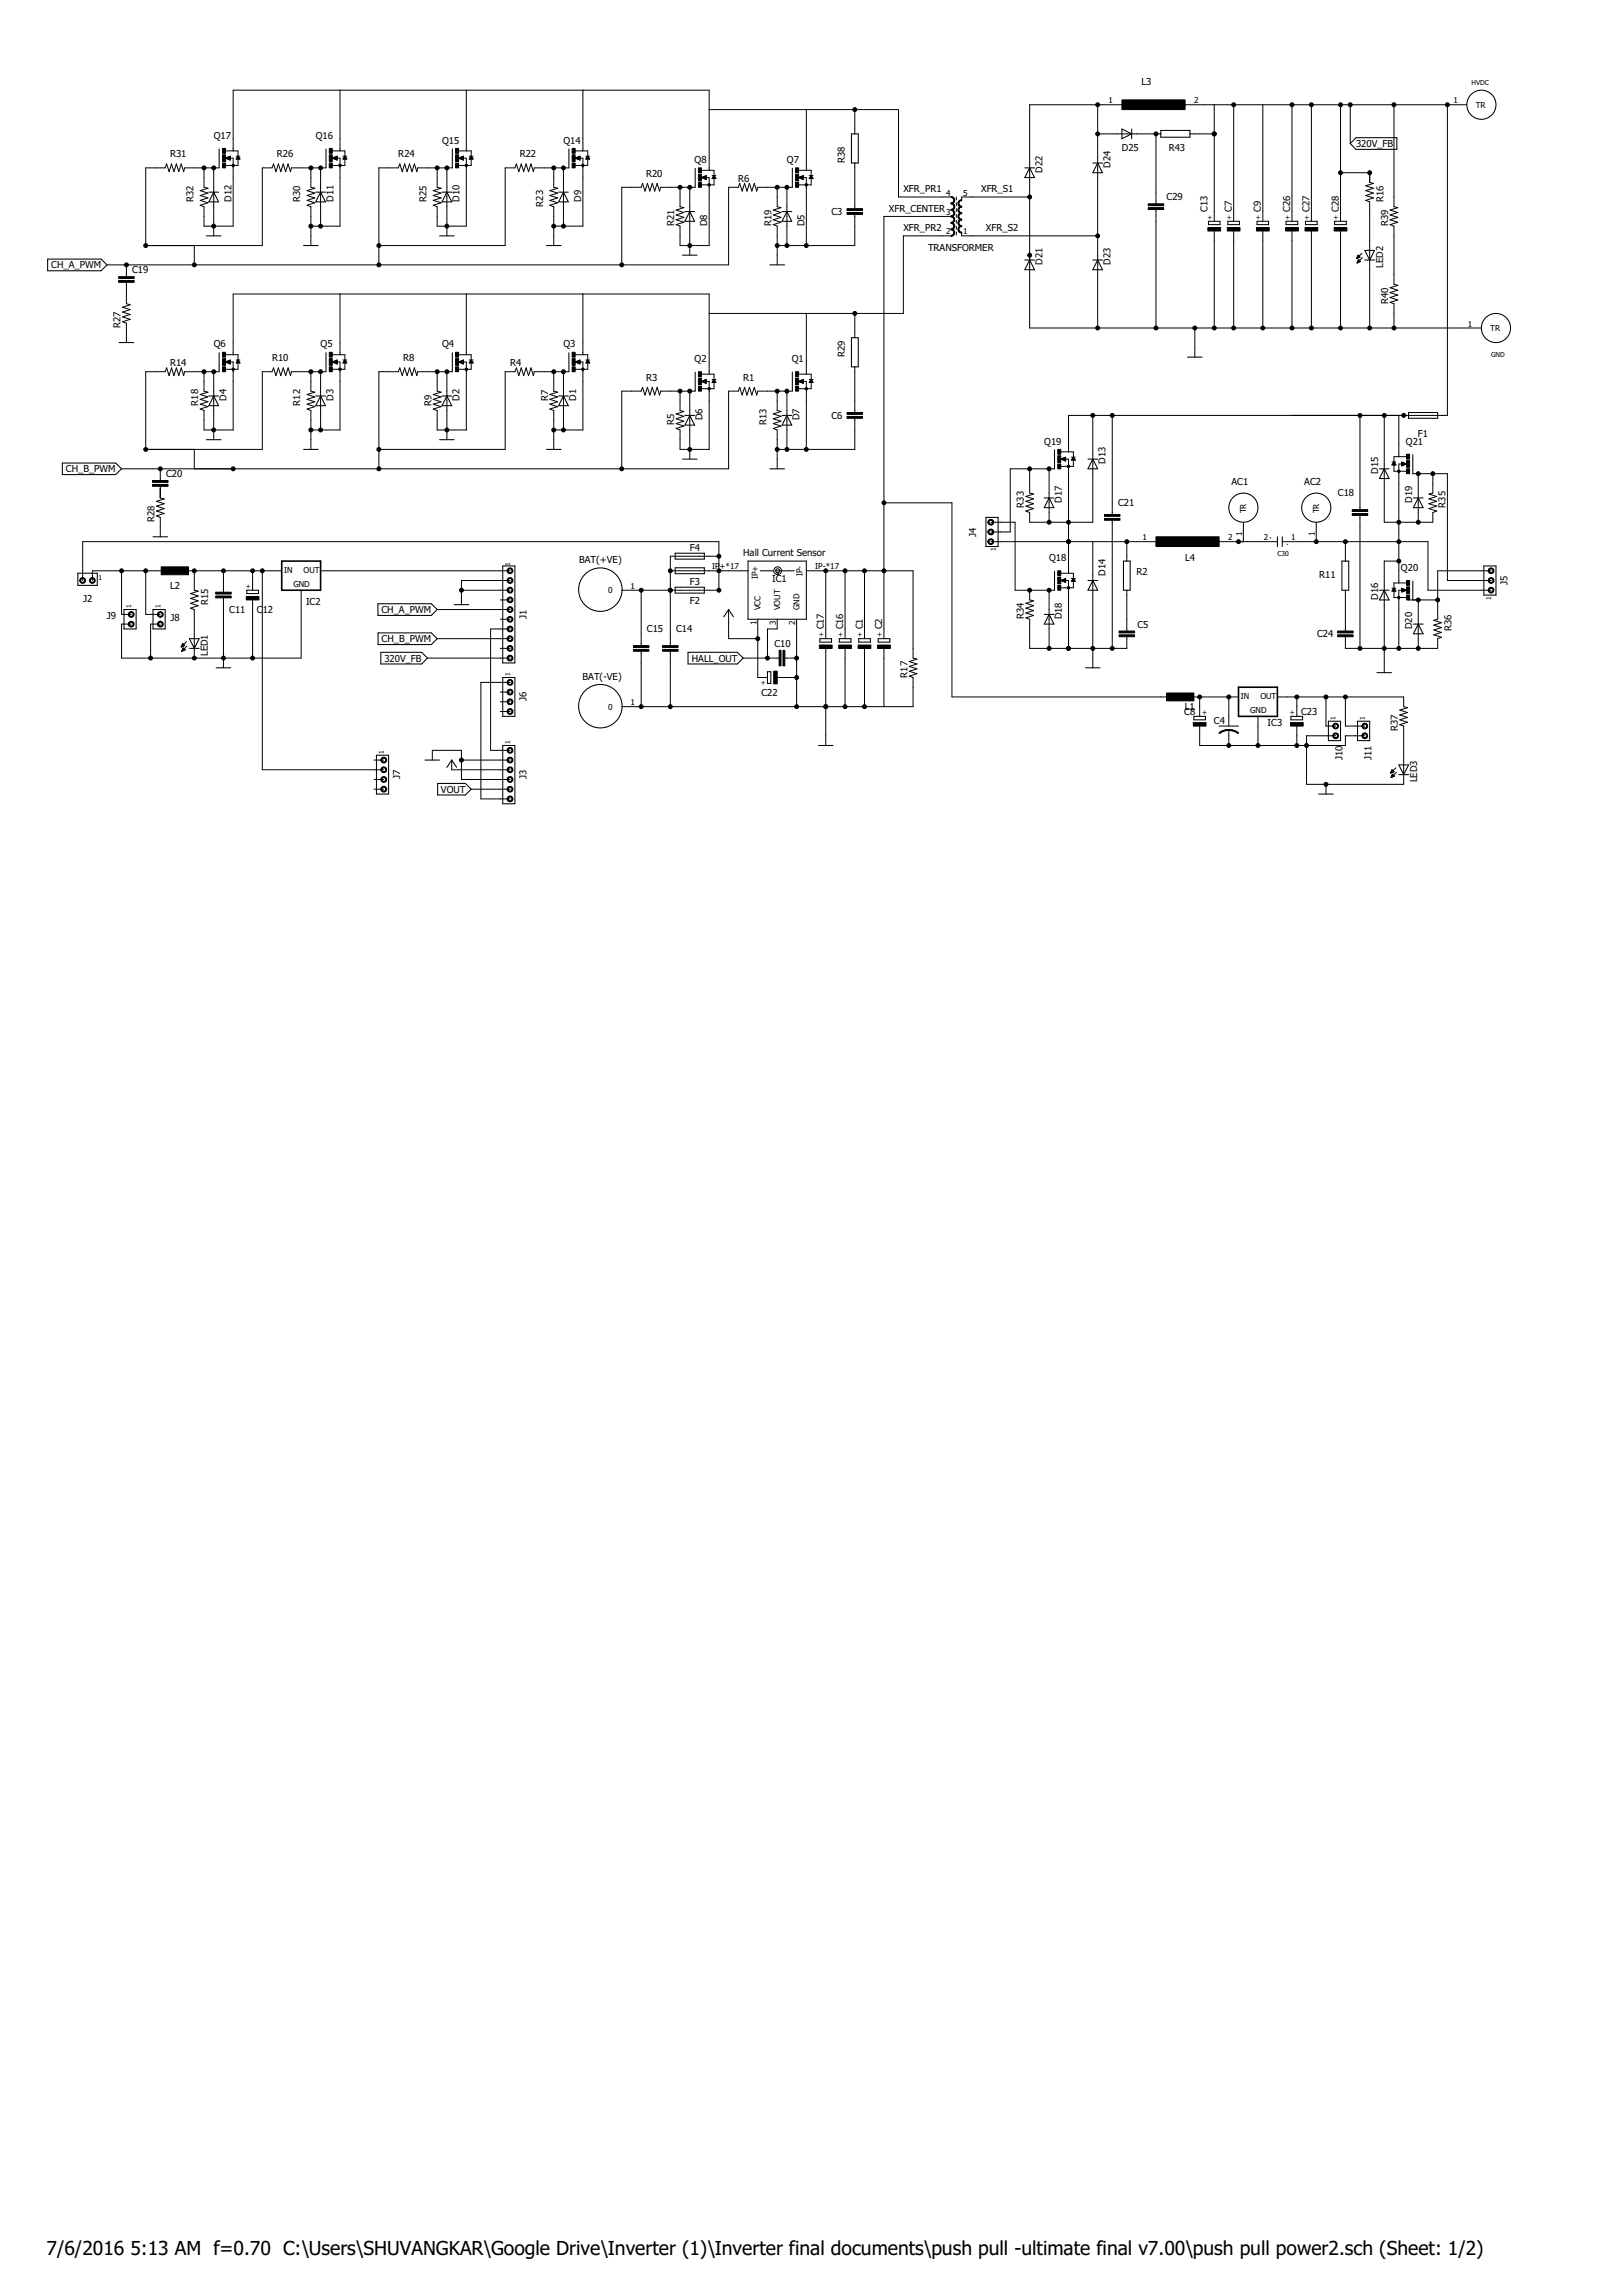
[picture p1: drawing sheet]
<svg xmlns="http://www.w3.org/2000/svg" width="297mm" height="420mm" viewBox="0 0 297 420" stroke-linecap="round" stroke-linejoin="round" font-family="sans-serif">
<defs><g id="words">
<g font-size="3.5">
<text x="8.5" y="412.8">7/6/2016</text>
<text x="23.9" y="412.8">5:13 AM f=0.70 C:\Users\SHUVANGKAR\Google Drive\Inverter (1)\Inverter final documents\push pull -ultimate final v7.00\push pull power2.sch (Sheet: 1/2)</text>
</g>
<g font-size="1.8">
<text x="208.9" y="15.6">L3</text>
<text x="31.1" y="28.8">R31</text>
<text x="39.1" y="25.4">Q17</text>
<text x="50.7" y="28.8">R26</text>
<text x="57.8" y="25.4">Q16</text>
<text x="72.9" y="28.8">R24</text>
<text x="80.9" y="26.3">Q15</text>
<text x="95.1" y="28.8">R22</text>
<text x="103.1" y="26.3">Q14</text>
<text x="127.1" y="29.8">Q8</text>
<text x="144" y="29.8">Q7</text>
<text x="154.6" y="29.8" transform="rotate(-90 154.6 29.8)">R38</text>
<text x="205.3" y="27.7">D25</text>
<text x="213.9" y="27.6">R43</text>
<text x="248.2" y="26.9">320V_FB</text>
<text x="118.2" y="32.3">R20</text>
<text x="135.1" y="33.2">R6</text>
<text x="165.3" y="35.2">XFR_PR1</text>
<text x="179.6" y="35.2">XFR_S1</text>
<text x="190.8" y="31.6" transform="rotate(-90 190.8 31.6)">D22</text>
<text x="203.2" y="30.7" transform="rotate(-90 203.2 30.7)">D24</text>
<text x="35.4" y="36.9" transform="rotate(-90 35.4 36.9)">R32</text>
<text x="42.3" y="36.9" transform="rotate(-90 42.3 36.9)">D12</text>
<text x="55" y="36.9" transform="rotate(-90 55 36.9)">R30</text>
<text x="61" y="36.9" transform="rotate(-90 61 36.9)">D11</text>
<text x="78.1" y="36.9" transform="rotate(-90 78.1 36.9)">R25</text>
<text x="84.1" y="36.9" transform="rotate(-90 84.1 36.9)">D10</text>
<text x="99.4" y="37.8" transform="rotate(-90 99.4 37.8)">R23</text>
<text x="106.3" y="36.9" transform="rotate(-90 106.3 36.9)">D9</text>
<text x="123.4" y="41.4" transform="rotate(-90 123.4 41.4)">R21</text>
<text x="129.4" y="41.4" transform="rotate(-90 129.4 41.4)">D8</text>
<text x="141.2" y="41.4" transform="rotate(-90 141.2 41.4)">R19</text>
<text x="147.2" y="41.4" transform="rotate(-90 147.2 41.4)">D5</text>
<text x="152.2" y="39.3">C3</text>
<text x="162.7" y="38.7">XFR_CENTER</text>
<text x="213.5" y="36.7">C29</text>
<text x="221" y="38.8" transform="rotate(-90 221 38.8)">C13</text>
<text x="225.4" y="38.8" transform="rotate(-90 225.4 38.8)">C7</text>
<text x="230.8" y="38.8" transform="rotate(-90 230.8 38.8)">C9</text>
<text x="236.1" y="38.8" transform="rotate(-90 236.1 38.8)">C26</text>
<text x="239.7" y="38.8" transform="rotate(-90 239.7 38.8)">C27</text>
<text x="245" y="38.8" transform="rotate(-90 245 38.8)">C28</text>
<text x="253.2" y="36.9" transform="rotate(-90 253.2 36.9)">R16</text>
<text x="254.1" y="41.4" transform="rotate(-90 254.1 41.4)">R39</text>
<text x="165.3" y="42.3">XFR_PR2</text>
<text x="169.9" y="46">TRANSFORMER</text>
<text x="180.5" y="42.3">XFR_S2</text>
<text x="9.4" y="49.1">CH_A_PWM</text>
<text x="24.2" y="50">C19</text>
<text x="190.8" y="48.5" transform="rotate(-90 190.8 48.5)">D21</text>
<text x="203.2" y="48.5" transform="rotate(-90 203.2 48.5)">D23</text>
<text x="253.2" y="49" transform="rotate(-90 253.2 49)">LED2</text>
<text x="254.1" y="55.6" transform="rotate(-90 254.1 55.6)">R40</text>
<text x="22.1" y="60.1" transform="rotate(-90 22.1 60.1)">R27</text>
<text x="39.1" y="63.6">Q6</text>
<text x="58.7" y="63.6">Q5</text>
<text x="80.9" y="63.6">Q4</text>
<text x="103.1" y="63.6">Q3</text>
<text x="154.6" y="65.4" transform="rotate(-90 154.6 65.4)">R29</text>
<text x="31.1" y="67">R14</text>
<text x="49.8" y="66.1">R10</text>
<text x="73.8" y="66.1">R8</text>
<text x="93.3" y="67">R4</text>
<text x="118.2" y="69.7">R3</text>
<text x="127.1" y="66.3">Q2</text>
<text x="136" y="69.7">R1</text>
<text x="144.9" y="66.3">Q1</text>
<text x="36.3" y="74.3" transform="rotate(-90 36.3 74.3)">R18</text>
<text x="41.5" y="73.4" transform="rotate(-90 41.5 73.4)">D4</text>
<text x="55" y="74.3" transform="rotate(-90 55 74.3)">R12</text>
<text x="61" y="73.4" transform="rotate(-90 61 73.4)">D3</text>
<text x="79" y="74.3" transform="rotate(-90 79 74.3)">R9</text>
<text x="84.1" y="73.4" transform="rotate(-90 84.1 73.4)">D2</text>
<text x="100.3" y="73.4" transform="rotate(-90 100.3 73.4)">R7</text>
<text x="105.5" y="73.4" transform="rotate(-90 105.5 73.4)">D1</text>
<text x="123.4" y="77.8" transform="rotate(-90 123.4 77.8)">R5</text>
<text x="128.6" y="76.9" transform="rotate(-90 128.6 76.9)">D6</text>
<text x="140.3" y="77.8" transform="rotate(-90 140.3 77.8)">R13</text>
<text x="146.3" y="76.9" transform="rotate(-90 146.3 76.9)">D7</text>
<text x="152.2" y="76.7">C6</text>
<text x="191.1" y="81.4">Q19</text>
<text x="257.3" y="81.4">Q21</text>
<text x="259.5" y="80.1">F1</text>
<text x="12.1" y="86.5">CH_B_PWM</text>
<text x="30.4" y="87.3">C20</text>
<text x="202.3" y="84.9" transform="rotate(-90 202.3 84.9)">D13</text>
<text x="225.4" y="88.9">AC1</text>
<text x="238.7" y="88.9">AC2</text>
<text x="252.3" y="86.7" transform="rotate(-90 252.3 86.7)">D15</text>
<text x="28.3" y="95.6" transform="rotate(-90 28.3 95.6)">R28</text>
<text x="187.4" y="92.9" transform="rotate(-90 187.4 92.9)">R33</text>
<text x="194.3" y="92" transform="rotate(-90 194.3 92)">D17</text>
<text x="204.6" y="92.7">C21</text>
<text x="244.9" y="90.9">C18</text>
<text x="258.5" y="92" transform="rotate(-90 258.5 92)">D19</text>
<text x="264.5" y="92.9" transform="rotate(-90 264.5 92.9)">R35</text>
<text x="126.2" y="100.8">F4</text>
<text x="136" y="101.8">Hall Current Sensor</text>
<text x="178.7" y="98.3" transform="rotate(-90 178.7 98.3)">J4</text>
<text x="31.1" y="107.9">L2</text>
<text x="106" y="103.1">BAT(+VE)</text>
<text x="126.2" y="107.1">F3</text>
<text x="141.3" y="106.6">IC1</text>
<text x="192" y="102.7">Q18</text>
<text x="202.3" y="105.4" transform="rotate(-90 202.3 105.4)">D14</text>
<text x="208" y="105.3">R2</text>
<text x="216.9" y="102.7">L4</text>
<text x="241.4" y="105.8">R11</text>
<text x="256.4" y="104.5">Q20</text>
<text x="275.9" y="107.2" transform="rotate(-90 275.9 107.2)">J5</text>
<text x="15.2" y="110.2">J2</text>
<text x="19.6" y="113.4">J9</text>
<text x="31.2" y="113.7">J8</text>
<text x="38.1" y="110.7" transform="rotate(-90 38.1 110.7)">R15</text>
<text x="42" y="112.2">C11</text>
<text x="47" y="112.2">C</text>
<text x="48.1" y="112.2">12</text>
<text x="56" y="110.7">IC2</text>
<text x="69.8" y="112.2">CH_A_PWM</text>
<text x="96.4" y="113.3" transform="rotate(-90 96.4 113.3)">J1</text>
<text x="126.2" y="110.6">F2</text>
<text x="187.4" y="113.4" transform="rotate(-90 187.4 113.4)">R34</text>
<text x="194.3" y="113.4" transform="rotate(-90 194.3 113.4)">D18</text>
<text x="252.3" y="109.8" transform="rotate(-90 252.3 109.8)">D16</text>
<text x="69.8" y="117.6">CH_B_PWM</text>
<text x="118.4" y="115.8">C15</text>
<text x="123.7" y="115.8">C14</text>
<text x="141.8" y="118.4">C10</text>
<text x="150.8" y="115.2" transform="rotate(-90 150.8 115.2)">C17</text>
<text x="154.3" y="115.2" transform="rotate(-90 154.3 115.2)">C16</text>
<text x="157.9" y="115.2" transform="rotate(-90 157.9 115.2)">C1</text>
<text x="161.4" y="115.2" transform="rotate(-90 161.4 115.2)">C2</text>
<text x="208.2" y="114.9">C5</text>
<text x="241.1" y="116.7">C24</text>
<text x="258.5" y="115.2" transform="rotate(-90 258.5 115.2)">D20</text>
<text x="265.6" y="115.5" transform="rotate(-90 265.6 115.5)">R36</text>
<text x="38.1" y="120.1" transform="rotate(-90 38.1 120.1)">LED1</text>
<text x="70.4" y="121.1">320V_FB</text>
<text x="106.6" y="124.4">BAT(-VE)</text>
<text x="126.6" y="121.1">HALL_OUT</text>
<text x="166.1" y="124" transform="rotate(-90 166.1 124)">R17</text>
<text x="96.4" y="128.4" transform="rotate(-90 96.4 128.4)">J6</text>
<text x="139.4" y="127.4">C22</text>
<text x="216.8" y="130.8">C8</text>
<text x="216.9" y="129.9">L1</text>
<text x="238.1" y="130.8">C23</text>
<text x="222.2" y="132.5">C4</text>
<text x="232" y="132.9">IC3</text>
<text x="255.8" y="133.8" transform="rotate(-90 255.8 133.8)">R37</text>
<text x="73.3" y="142.6" transform="rotate(-90 73.3 142.6)">J7</text>
<text x="96.4" y="142.6" transform="rotate(-90 96.4 142.6)">J3</text>
<text x="245.7" y="139.1" transform="rotate(-90 245.7 139.1)">J10</text>
<text x="251" y="139.1" transform="rotate(-90 251 139.1)">J11</text>
<text x="259.4" y="143.2" transform="rotate(-90 259.4 143.2)">LED3</text>
<text x="80.7" y="145.1">VOUT</text>
</g>
<g font-size="1.5">
<text x="202.9" y="18.9">1</text>
<text x="218.5" y="18.9">2</text>
<text x="266" y="18.9">1</text>
<text x="270.1" y="19.7">TR</text>
<text x="173.2" y="35.8">4</text>
<text x="176.3" y="35.8">5</text>
<text x="173.2" y="39.4">3</text>
<text x="173.2" y="42.9">2</text>
<text x="176.3" y="42.9">1</text>
<text x="268.7" y="59.8">1</text>
<text x="272.8" y="60.6">TR</text>
<text x="228.1" y="94" transform="rotate(-90 228.1 94)">TR</text>
<text x="241.4" y="94" transform="rotate(-90 241.4 94)">TR</text>
<text x="209.1" y="98.9">1</text>
<text x="224.8" y="98.9">2</text>
<text x="227.3" y="98.1" transform="rotate(-90 227.3 98.1)">1</text>
<text x="231.3" y="98.9">2</text>
<text x="232.2" y="99.7">`</text>
<text x="235.4" y="99.7">.</text>
<text x="236.3" y="98.9">1</text>
<text x="240.6" y="98.1" transform="rotate(-90 240.6 98.1)">1</text>
<text x="52" y="104.9">IN</text>
<text x="53.7" y="107.5">GND</text>
<text x="55.6" y="104.9">OUT</text>
<text x="115.4" y="107.8">1</text>
<text x="130.3" y="104.2">IP</text>
<text x="131.7" y="104.2">+*17</text>
<text x="138.7" y="106.1" transform="rotate(-90 138.7 106.1)">IP+</text>
<text x="146.9" y="105.5" transform="rotate(-90 146.9 105.5)">IP-</text>
<text x="149.2" y="104.2">IP-*17</text>
<text x="111.3" y="108.6">0</text>
<text x="139.2" y="111.7" transform="rotate(-90 139.2 111.7)">VCC</text>
<text x="142.8" y="111.7" transform="rotate(-90 142.8 111.7)">VOUT</text>
<text x="146.3" y="111.7" transform="rotate(-90 146.3 111.7)">GND</text>
<text x="138.4" y="114.5" transform="rotate(-90 138.4 114.5)">1</text>
<text x="142" y="114.5" transform="rotate(-90 142 114.5)">3</text>
<text x="145.5" y="114.5" transform="rotate(-90 145.5 114.5)">2</text>
<text x="111.3" y="129.9">0</text>
<text x="115.4" y="129.1">1</text>
<text x="227.1" y="128">IN</text>
<text x="228.8" y="130.6">GND</text>
<text x="230.7" y="128">OUT</text>
</g>
<g font-size="1.2">
<text x="269.3" y="15.6">HVDC</text>
<text x="221.8" y="40.2" transform="rotate(-90 221.8 40.2)">+</text>
<text x="225.4" y="40.2" transform="rotate(-90 225.4 40.2)">+</text>
<text x="230.7" y="40.2" transform="rotate(-90 230.7 40.2)">+</text>
<text x="236" y="40.2" transform="rotate(-90 236 40.2)">+</text>
<text x="239.6" y="40.2" transform="rotate(-90 239.6 40.2)">+</text>
<text x="244.9" y="40.2" transform="rotate(-90 244.9 40.2)">+</text>
<text x="272.9" y="65.4">GND</text>
<text x="182.2" y="100.9" transform="rotate(-90 182.2 100.9)">1</text>
<text x="233.8" y="101.8">C30</text>
<text x="18" y="106.3">1</text>
<text x="45.8" y="107.8" transform="rotate(-90 45.8 107.8)">+</text>
<text x="93.3" y="103.6" transform="rotate(-90 93.3 103.6)">1</text>
<text x="24" y="111.4" transform="rotate(-90 24 111.4)">1</text>
<text x="29.3" y="111.4" transform="rotate(-90 29.3 111.4)">1</text>
<text x="272.9" y="109.8" transform="rotate(-90 272.9 109.8)">1</text>
<text x="150.7" y="116.6" transform="rotate(-90 150.7 116.6)">+</text>
<text x="154.3" y="116.6" transform="rotate(-90 154.3 116.6)">+</text>
<text x="157.8" y="116.6" transform="rotate(-90 157.8 116.6)">+</text>
<text x="161.4" y="116.6" transform="rotate(-90 161.4 116.6)">+</text>
<text x="93.3" y="123.8" transform="rotate(-90 93.3 123.8)">1</text>
<text x="139.3" y="125.3">+</text>
<text x="220.9" y="130.9" transform="rotate(-90 220.9 130.9)">+</text>
<text x="236.9" y="130.9" transform="rotate(-90 236.9 130.9)">+</text>
<text x="244.4" y="131.8" transform="rotate(-90 244.4 131.8)">1</text>
<text x="249.8" y="131.8" transform="rotate(-90 249.8 131.8)">1</text>
<text x="93.3" y="136.3" transform="rotate(-90 93.3 136.3)">1</text>
<text x="70.2" y="138.1" transform="rotate(-90 70.2 138.1)">1</text>
</g>
</g></defs>
<g fill="none" stroke="#000" stroke-width=".19">
<path d="M38.2 35.2h1.8M39.1 35.2l.9 1.8h-1.8zM40.1 27.3v3.4M57.8 35.2h1.8M58.7 35.2l.9 1.8h-1.8zM59.7 27.3v3.4M80.9 35.2h1.8M81.8 35.2l.9 1.8h-1.8zM82.8 27.3v3.4M102.2 35.2h1.8M103.1 35.2l.9 1.8h-1.8zM104.1 27.3v3.4"/>
<path d="M125.3 38.7h1.8M126.2 38.7l.9 1.8h-1.8zM127.2 30.8v3.5M143.1 38.7h1.8M144 38.7l.9 1.8h-1.8zM145 30.8v3.5M155.8 24.5h1.3v5.3h-1.3zM187.6 30.7h1.7M188.4 30.7l.9 1.8h-1.7zM200 29.8h1.8M200.9 29.8l.9 1.8h-1.8zM205.3 23.6l1.8 .9-1.8 .9z"/>
<path d="M207.1 23.6v1.8M212.4 23.9h5.4v1.2h-5.4zM248.2 25.2h7.5v2.1h-7.5l-1.1-1zM8.7 47.4h9.8l1.1 1.1-1.1 1.1h-9.8zM37.8 43.2h2.6M55.6 45h2.6M80.5 43.2h2.6M100 45h2.7M124.9 46.7h2.7M140.9 48.5h2.7M187.6 47.6h1.7M188.4 47.6l.9 1.8h-1.7z"/>
<path d="M200 47.6h1.8M200.9 47.6l.9 1.8h-1.8zM221.2 40.5h2.1v.6h-2.1zM224.7 40.5h2.1v.6h-2.1zM230.1 40.5h2.1v.6h-2.1zM235.4 40.5h2.1v.6h-2.1zM238.9 40.5h2.2v.6h-2.2zM244.3 40.5h2.1v.6h-2.1zM249.8 45.8h1.8l-.9 1.8zM249.8 47.6h1.8M21.8 62.7h2.7M38.2 72.5h1.8"/>
<path d="M39.1 72.5l.9 1.8h-1.8zM40.1 64.6v3.5M57.8 72.5h1.8M58.7 72.5l.9 1.8h-1.8zM59.7 64.6v3.5M80.9 72.5h1.8M81.8 72.5l.9 1.8h-1.8zM82.8 64.6v3.5M102.2 72.5h1.8M103.1 72.5l.9 1.8h-1.8zM104.1 64.6v3.5M125.3 76.1h1.8"/>
<path d="M126.2 76.1l.9 1.7h-1.8zM127.2 68.1v3.5M143.1 76.1h1.8M144 76.1l.9 1.7h-1.8zM145 68.1v3.5M155.8 61.8h1.3v5.4h-1.3zM217.3 65.4h2.7M257.8 75.5h5.3v1.1h-5.3zM11.4 84.8h9.8l1 1-1 1.1h-9.8zM28 98.3h2.7M37.8 80.5h2.6M55.6 82.3h2.6"/>
<path d="M80.5 80.5h2.6M100 82.3h2.7M124.9 84.1h2.7M140.9 85.8h2.7M180.4 94.7h2.3v5.4h-2.3zM191.1 91.2h1.8M192 91.2l.9 1.7h-1.8zM193 82.4v3.4M199.1 84.1h1.8M200 84.1l.9 1.7h-1.8zM233.8 98.3v1.8M234.7 98.3v1.8"/>
<path d="M252.5 85.8h1.7M253.3 85.8l.9 1.8h-1.7zM258.6 83.2v3.5M258.7 91.2h1.8M259.6 91.2l.9 1.7h-1.8zM14.2 104.9h3.6v2.3h-3.6zM22.7 111.6h2.2v3.5h-2.2zM28 111.6h2.2v3.5h-2.2zM34.7 116.9h1.7l-.8 1.8zM34.7 118.7h1.7M45.2 108.1h2.1v.6h-2.1zM69.2 110.5h9.8l1 1.1-1 1.1h-9.8z"/>
<path d="M69.2 115.9h9.8l1 1-1 1.1h-9.8zM69.7 119.4h7.5l1 1.1-1 1.1h-7.5zM83.1 110.7h2.7M92 103.6h2.2v17.8h-2.2zM123.6 107.5h5.3v1.1h-5.3zM123.6 101.3h5.3v1.1h-5.3zM123.6 103.9h5.3v1.1h-5.3zM125.9 119.4h9l1.1 1.1-1.1 1.1h-9zM132.5 112.9l.8-1.3 .9 1.3M136.9 102.7h10.7v10.7h-10.7zM139.1 104.5h2.4M142 104.5h3.4"/>
<path d="M150.1 116.9h2.1v.7h-2.1zM153.6 116.9h2.1v.7h-2.1zM157.2 116.9h2.1v.7h-2.1zM160.7 116.9h2.2v.7h-2.2zM191.1 112.5h1.8M192 112.5l.9 1.8h-1.8zM193 104.6v3.5M199.1 106.3h1.8M200 106.3l.9 1.8h-1.8zM205.6 102.7h1.2v5.4h-1.2zM245.6 102.7h1.2v5.4h-1.2zM252.5 108.1h1.7"/>
<path d="M253.3 108.1l.9 1.7h-1.7zM258.6 106.4v3.4M258.7 114.3h1.8M259.6 114.3l.9 1.7h-1.8zM271.6 103.6h2.2v5.3h-2.2zM39.6 122.3h2.6M68.9 138.3h2.2v7.1h-2.2zM77.8 139.1h2.7M92 136.5h2.2v10.7h-2.2zM92 124h2.2v7.1h-2.2zM140.5 123h.6v2.1h-.6zM149.8 136.5h2.7"/>
<path d="M198.7 122.3h2.6M218.5 131.1h2.1v.7h-2.1zM223.1 132.9h3.6M236.3 131.1h2.1v.7h-2.1zM243.1 132h2.2v3.6h-2.2zM248.5 132h2.2v3.6h-2.2zM252 123.1h2.7M80.1 143.4h5.1l1 1.1-1 1h-5.1zM81.8 140.5l.9-1.4 .9 1.4M241.3 145.4h2.7M256 140h1.8l-.9 1.8zM256 141.8h1.8"/>
<circle cx="271.1" cy="19.2" r="2.67"/>
<circle cx="273.8" cy="60.1" r="2.67"/>
<circle cx="227.6" cy="92.9" r="2.67"/>
<circle cx="240.9" cy="92.9" r="2.67"/>
<circle cx="109.9" cy="108" r="4"/>
<circle cx="109.9" cy="129.3" r="4"/>
</g>
<g fill="none" stroke="#000" stroke-width=".18">
<path d="M62.2 16.5v11.1M85.3 16.5v11.1M106.7 16.5v11.1M200.9 19.2v40.8M205.3 19.2h-16.9v40.8h82.7M216.9 19.2h51.6M222.2 19.2v21.3M225.8 19.2v21.3M231.1 19.2v21.3M236.5 19.2v21.3M240 19.2v21.3M245.3 19.2v21.3"/>
<path d="M247.1 19.2v7.1M255.1 19.2v18.6l.7 .2-1.4 .5 1.4 .4-1.4 .4 1.4 .5-1.4 .4 1.4 .5-1.4 .4 .7 .3v10.6l.7 .2-1.4 .5 1.4 .4-1.4 .5 1.4 .4-1.4 .5 1.4 .4-1.4 .5 .7 .2v4.4M264.9 19.2v56.9h-69.3v6.6M39.1 30.7v12.5M40.1 30.7h-6.3l-.2 .7-.4-1.4-.5 1.4-.4-1.4-.5 1.4-.4-1.4-.5 1.4-.4-1.4-.3 .7h-3.5v14.3h21.3v-14.3h1.8l.3-.7 .4 1.4 .4-1.4 .5 1.4 .4-1.4 .5 1.4 .4-1.4 .5 1.4 .1-.7h6.4M41.3 29l.8-.4v.7zM41.3 27.6h2.3v1M41.3 28.9h.8M41.4 29h.7M41.5 28.9h.6M41.6 29.1h.5M41.7 28.8h.4"/>
<path d="M41.8 29.2h.3M41.9 28.7h.2M42 29.2h.1M42.1 29h.6v12.4h-5.4v-3.6l-.7-.2 1.5-.5-1.5-.4 1.5-.5-1.5-.4 1.5-.5-1.5-.4 1.5-.4-.8-.2v-3.6M42.1 28.6h.1M42.7 27.6v-11.1h87.1v14.7M43.2 28.6h.7M43.2 29.1h.7M43.3 29h.5M43.3 28.9h.5M43.4 28.9h.4M43.4 28.8h.3"/>
<path d="M43.5 28.7h.1M43.5 28.6h.1M43.6 29v1.3h-2.3M43.6 28.6l.3 .5h-.7zM56.9 30.7v3.6l.7 .2-1.4 .4 1.4 .4-1.4 .5 1.4 .4-1.4 .5 1.4 .4-1.4 .5 .7 .2v7.2M58.7 30.7v10.7M60.8 29l.9-.4v.7zM60.8 27.6h2.3v1M60.9 28.9h.8M61 29h.7M61 28.9h.7M61.2 29.1h.5"/>
<path d="M61.2 28.8h.5M61.3 29.2h.4M61.4 28.7h.3M61.5 29.2h.2M61.6 29h.6v12.4h-5.3M61.6 28.6h.1M62.8 28.6h.7M62.8 29.1h.7M62.8 29h.6M62.9 28.9h.5M62.9 28.9h.4M63 28.8h.2"/>
<path d="M63.1 28.7h.1M63.1 28.6h.1M63.1 29v1.3h-2.3M63.1 28.6l.4 .5h-.7zM81.8 30.7v12.5M82.8 30.7h-6.3l-.2 .7-.5-1.4-.4 1.4-.4-1.4-.5 1.4-.4-1.4-.5 1.4-.4-1.4-.3 .7h-3.6v17.8M83.9 29l.9-.4v.7zM83.9 27.6h2.3v1M84 28.9h.8M84.1 29h.7M84.2 28.9h.6M84.2 29.1h.6"/>
<path d="M84.3 28.8h.5M84.4 29.2h.4M84.5 28.7h.3M84.6 29.2h.2M84.7 28.6h.1M84.7 29h.6v12.4h-5.3v-3.6l-.7-.2 1.4-.5-1.4-.4 1.4-.5-1.4-.4 1.4-.5-1.4-.4 1.4-.4-.7-.2v-3.6M85.9 28.6h.7M85.9 29.1h.7M86 29h.5M86 28.9h.5M86.1 28.9h.3M86.1 28.8h.3"/>
<path d="M86.1 28.7h.2M86.2 28.6h.1M86.2 29v1.3h-2.3M86.2 28.6l.4 .5h-.7zM101.3 30.7v3.6l.8 .2-1.5 .4 1.5 .4-1.5 .5 1.5 .4-1.5 .5 1.5 .4-1.5 .5 .7 .2v7.2M103.1 30.7v10.7M104.1 30.7h-6.3l-.2 .7-.4-1.4-.5 1.4-.4-1.4-.5 1.4-.4-1.4-.4 1.4-.5-1.4-.3 .7h-1.7v14.3h-23.2M105.3 29l.9-.4v.7zM105.3 27.6h2.3v1M105.3 28.9h.9M105.4 29h.8M105.5 28.9h.7"/>
<path d="M105.6 29.1h.6M105.7 28.8h.5M105.8 29.2h.4M105.9 28.7h.3M106 29.2h.2M106 29h.7v12.4h-5.4M106 28.6h.2M107.2 28.6h.7M107.3 29.1h.6M107.3 29h.5M107.3 28.9h.5M107.4 28.9h.3"/>
<path d="M107.4 28.8h.3M107.5 28.7h.1M107.5 28.6h.1M107.6 29v1.3h-2.3M107.6 28.6l.3 .5h-.7zM126.2 34.3v12.4M127.2 34.3h-6.3l-.2 .7-.4-1.4-.5 1.4-.4-1.4-.5 1.4-.4-1.4-.5 1.4-.4-1.4-.3 .7h-3.5v14.2M128.4 31.2h2.3v1M128.4 32.5h1.4v12.5h-5.3v-3.6l-.8-.3 1.5-.4-1.5-.5 1.5-.4-1.5-.5 1.5-.4-1.5-.4 1.5-.5-.7-.2v-3.5M128.5 32.4h.7M128.6 32.6h.6M128.7 32.4h.5"/>
<path d="M128.8 32.7h.4M128.9 32.3h.3M129 32.7h.2M129.1 32.2h.1M129.2 32.8h.1M129.2 32.2v.7M129.2 32.2h.1M129.2 32.2l-.8 .3 .8 .4M129.8 20.1h34.6v16h9.8M130.3 32.2h.7M130.4 32.6h.6M130.4 32.5h.5"/>
<path d="M130.5 32.4h.4M130.5 32.4h.3M130.6 32.3h.2M130.6 32.2h.1M130.7 32.6v1.2h-2.3M130.7 32.2l.3 .5h-.7zM142.2 34.3v3.5l.7 .2-1.4 .5 1.4 .4-1.4 .4 1.4 .5-1.4 .4 1.4 .5-1.4 .4 .7 .3v7.1M144 34.3v10.7M145 34.3h-6.3l-.2 .7-.5-1.4-.4 1.4-.4-1.4-.5 1.4-.4-1.4-.5 1.4-.4-1.4-.3 .7h-1.8v14.2h-113.7M146.2 31.2h2.3v1M146.2 32.5h1.4v12.5M146.3 32.4h.7"/>
<path d="M146.4 32.6h.6M146.5 32.4h.5M146.6 32.7h.4M146.6 32.3h.4M146.8 32.7h.2M146.8 32.2h.2M146.9 32.8h.1M147 32.2v.7M147 32.2h.1M147 32.2l-.9 .3 .9 .4M147.6 20.1v11.1M148.1 32.2h.7"/>
<path d="M148.1 32.6h.7M148.2 32.5h.5M148.3 32.4h.4M148.3 32.4h.3M148.4 32.3h.1M148.4 32.2h.1M148.5 32.6v1.2h-2.4M148.5 32.2l.3 .5h-.7zM156.4 20.1v4.4M156.4 29.8v8.4M156.4 39.3v5.7h-14.2M174.2 39.6h-12.4v77.3"/>
<path d="M175 36.1v.5M175 37.1v.6M175 38.2v.5M175 39.3v.5M188.4 36.1h-12.4v.5M200.9 24.5h11.5M211.6 24.5v12.8M211.6 38.4v21.6M217.8 24.5h4.4M245.3 31.6h5.4v1.8l.7 .2-1.4 .4 1.4 .5-1.4 .4 1.4 .4-1.4 .5 1.4 .4-1.4 .5 .7 .3v23M23.1 51.7v3.9l.7 .2-1.4 .4 1.4 .5-1.4 .4 1.4 .5-1.4 .4 1.4 .5-1.4 .4 .7 .3v3.5M23.1 48.5v2.1"/>
<path d="M35.6 45v3.5M62.2 53.8v11.1M85.3 53.8v11.1M106.7 53.8v11.1M147.6 57.4v11.1M156.4 57.4v4.4M174.2 43.2h-8.9v14.2h-35.5M175 40.3v.6M175 41.4v.6M175 42.5v.5M176 42.6v.6h24.9M222.2 42.3v17.7"/>
<path d="M225.8 42.3v17.7M231.1 42.3v17.7M236.5 42.3v17.7M240 42.3v17.7M245.3 42.3v17.7M248.3 47.3h.1M248.3 47.2h.3M248.4 47.1h.4M248.4 48.1h.1M248.4 47.1h.5M248.4 48h.2M248.4 47h.4"/>
<path d="M248.4 48h.4M248.5 46.9h.2M248.5 47.9h.5M248.5 46.8h.1M248.5 47.8h.4M248.5 46.7l.4 .4-.6 .2zM248.5 47.7h.3M248.6 47.7h.2M248.6 47.6h.1M249 47.9l-.4-.4-.2 .7M249 47.9l-.6 .3M249.3 46.4l-1 .9"/>
<path d="M249.3 47.2l-.9 1M39.1 68.1v12.4M40.1 68.1h-6.3l-.2 .7-.4-1.4-.5 1.4-.4-1.4-.5 1.4-.4-1.4-.5 1.4-.4-1.4-.3 .7h-3.5v14.2h21.3v-14.2h1.8l.3-.7 .4 1.4 .4-1.4 .5 1.4 .4-1.4 .5 1.4 .4-1.4 .5 1.4 .1-.7h6.4M41.3 64.9h2.3v1M41.3 66.3h.8M41.4 66.2l1.3 .1v12.4h-5.4v-3.5l-.7-.3 1.5-.5-1.5-.4 1.5-.4-1.5-.5 1.5-.4-1.5-.5 1.5-.4-.8-.2v-3.5M41.5 66.4h.6M41.6 66.2h.5M41.7 66.5h.4M41.7 66.1h.4M41.9 66.5h.2M41.9 66h.2"/>
<path d="M42.1 66.6h.1M42.1 65.9h.1M42.1 65.9l-.8 .4 .8 .3M42.1 65.9v.7M42.7 64.9v-11.1h87.1v14.7M43.2 65.9h.7M43.3 66.4h.6M43.3 66.3h.5M43.4 66.2h.4M43.4 66.2h.3M43.5 66.1h.2M43.5 66h.1"/>
<path d="M43.6 66.4v1.2h-2.3M43.6 65.9l.3 .6h-.7zM56.9 68.1v3.5l.7 .2-1.4 .4 1.4 .5-1.4 .4 1.4 .5-1.4 .4 1.4 .4-1.4 .5 .7 .3v7.1M58.7 68.1v10.6M60.8 64.9h2.3v1M60.9 66.3h.8M60.9 66.2l1.3 .1v12.4h-5.3M61.1 66.4h.6M61.1 66.2h.6M61.3 66.5h.4M61.3 66.1h.4M61.4 66.5h.3"/>
<path d="M61.5 66h.2M61.6 66.6h.1M61.7 65.9h.1M61.7 65.9l-.9 .4 .9 .3M61.7 65.9v.7M62.8 65.9h.7M62.8 66.4h.6M62.9 66.3h.5M62.9 66.2h.4M63 66.2h.3M63 66.1h.2M63.1 66h.1"/>
<path d="M63.1 66.4v1.2h-2.3M63.1 65.9l.4 .6h-.7zM81.8 68.1v12.4M82.8 68.1h-6.3l-.2 .7-.5-1.4-.4 1.4-.4-1.4-.5 1.4-.4-1.4-.5 1.4-.4-1.4-.3 .7h-3.6v17.7M83.9 64.9h2.3v1M84 66.3h.8M84 66.2l1.3 .1v12.4h-5.3v-3.5l-.7-.3 1.4-.5-1.4-.4 1.4-.4-1.4-.5 1.4-.4-1.4-.5 1.4-.4-.7-.2v-3.5M84.2 66.4h.6M84.2 66.2h.6M84.4 66.5h.4M84.4 66.1h.4M84.6 66.5h.2"/>
<path d="M84.6 66h.2M84.8 66.6h.1M84.8 65.9h.1M84.8 65.9l-.9 .4 .9 .3M84.8 65.9v.7M85.9 65.9h.7M85.9 66.4h.7M86 66.3h.5M86 66.2h.4M86.1 66.2h.3M86.1 66.1h.2M86.2 66h.1"/>
<path d="M86.2 66.4v1.2h-2.3M86.2 65.9l.4 .6h-.7zM101.3 68.1v3.5l.8 .2-1.5 .4 1.5 .5-1.5 .4 1.5 .5-1.5 .4 1.5 .4-1.5 .5 .7 .3v7.1M103.1 68.1v10.6M104.1 68.1h-6.3l-.2 .7-.4-1.4-.5 1.4-.4-1.4-.5 1.4-.4-1.4-.4 1.4-.5-1.4-.3 .7h-1.7v14.2h-23.2M105.3 64.9h2.3v1M105.3 66.3h.9M105.4 66.2l1.3 .1v12.4h-5.4M105.5 66.4h.7M105.6 66.2h.6M105.7 66.5h.5M105.7 66.1h.5"/>
<path d="M105.9 66.5h.3M105.9 66h.3M106.1 66.6h.1M106.1 65.9h.1M106.2 65.9l-.9 .4 .9 .3M106.2 65.9v.7M107.2 65.9h.7M107.3 66.4h.6M107.3 66.3h.5M107.4 66.2h.4M107.4 66.2h.3M107.5 66.1h.2"/>
<path d="M107.5 66h.1M107.6 66.4v1.2h-2.3M107.6 65.9l.3 .6h-.7zM126.2 71.6v12.5M127.2 71.6h-6.3l-.2 .7-.4-1.4-.5 1.4-.4-1.4-.5 1.4-.4-1.4-.5 1.4-.4-1.4-.3 .7h-3.5v14.2M128.4 69.8h1.4v12.5h-5.3v-3.6l-.8-.3 1.5-.4-1.5-.4 1.5-.5-1.5-.4 1.5-.5-1.5-.4 1.5-.5-.7-.1v-3.6M128.4 68.5h2.3v1M128.4 69.8l.8-.3v.7zM128.5 69.9h.7M128.6 69.7h.6M128.7 70h.5M128.8 69.7h.4"/>
<path d="M128.9 70.1h.3M128.9 69.6h.3M129.1 70.1h.1M129.1 69.5h.1M130.3 69.5h.7M130.3 70h.7M130.4 69.9h.6M130.5 69.8h.4M130.5 69.7h.4M130.5 69.7h.3M130.6 69.6h.2M130.6 69.5h.1"/>
<path d="M130.7 69.9v1.3h-2.3M130.7 69.5l.3 .5h-.7zM142.2 71.6v3.6l.7 .1-1.4 .5 1.4 .4-1.4 .5 1.4 .4-1.4 .5 1.4 .4-1.4 .4 .7 .3v7.1M144 71.6v10.7M145 71.6h-6.3l-.2 .7-.5-1.4-.4 1.4-.4-1.4-.5 1.4-.4-1.4-.5 1.4-.4-1.4-.3 .7h-1.8v14.2h-111.1M146.1 69.8l.9-.3v.7zM146.2 69.8h1.4v12.5M146.2 68.5h2.3v1M146.3 69.9h.7M146.3 69.7h.7M146.5 70h.5M146.5 69.7h.5"/>
<path d="M146.7 70.1h.3M146.7 69.6h.3M146.9 70.1h.1M146.9 69.5h.1M148.1 69.5h.7M148.1 70h.7M148.2 69.9h.5M148.2 69.8h.5M148.3 69.7h.3M148.4 69.6h.1M148.4 69.5h.1M148.5 69.9v1.3h-2.4"/>
<path d="M148.5 69.5l.3 .5h-.7zM156.4 67.2v8.3M156.4 76.6v5.7h-14.2M200 76.1v19.5h-11.6v-1.8l-.7-.2 1.5-.5-1.5-.4 1.5-.5-1.5-.4 1.5-.5-1.5-.4 1.5-.5-.8-.1v-4.5M203.6 76.1v18.1M218.7 60v5.4M248.9 76.1v17.2M253.3 76.1v19.5h8.9v-1.8l.7-.2-1.4-.5 1.4-.4-1.4-.5 1.4-.4-1.4-.5 1.4-.4-1.4-.5 .7-.1v-3.6M256 76.1v7.5M29.3 89v2.2l.8 .1-1.5 .5 1.5 .4-1.5 .5 1.5 .4-1.5 .5 1.5 .4-1.5 .4 .7 .3v3.6M29.3 85.8v2.2M35.6 82.3v3.5"/>
<path d="M161.8 92.1h12.4v35.5h40M181.3 95.6h4.5v12.5h7.2M181.3 99.2h30.3M192 85.8v9.8M193 85.8h-8.1v11.6h-3.6M194.1 84.1l.9-.4v.7zM194.2 84.1h1.4v20.8M194.2 82.7h2.2v1M194.3 84h.7M194.4 84.1h.6M194.5 83.9h.5M194.5 84.2h.5"/>
<path d="M194.7 83.8h.3M194.7 84.3h.3M194.9 83.8h.1M194.9 84.3h.1M196.1 83.7h.7M196.1 84.2h.7M196.2 84.1h.5M196.3 84h.3M196.3 83.9h.3M196.4 83.8h.2M196.4 83.8h.1M196.4 84.1v1.3h-2.3"/>
<path d="M196.4 83.7l.4 .5h-.7zM200 99.2v23.1M203.6 95.2v23.5M206.2 99.2v3.5M223.1 99.2h10.7M227.6 95.6v3.6M234.7 99.2h26.6v8.9h11.6M240.9 95.6v3.6M246.2 99.2v3.5M248.9 94.4v24.3M254.8 84.6h.7M254.8 85h.6"/>
<path d="M254.9 85h.5M254.9 84.9h.4M255 84.8h.3M255 84.7h.2M255.1 84.7h.1M255.1 85v1.3h2.3M255.1 84.6l.4 .5h-.7zM256.5 84.6l.9 .3-.9 .4zM256.5 85.3h.1M256.5 85.2h.3M256.5 85.1h.5M256.5 85h.7"/>
<path d="M256.5 85h.9M256.5 84.9h.8M256.5 84.8h.6M256.5 84.7h.4M256.5 84.7h.2M256.6 84.9h-.6v21.8M257.4 83.6h-2.3v1M258.6 86.7h6.3v19.6h8M259.6 86.7v8.9M15.1 106.3v-7.1h116.5v8.9h-17.8M22.2 104.5v8h1.8M26.7 104.5v8h2.6"/>
<path d="M29.3 114.3h-1.7v6.2M30.2 104.5h-13.3v1.8M33.2 118.4h.1M33.2 118.4h.2M33.2 118.3h.3M33.3 118.2h.4M33.3 119.2h.1M33.3 118.1h.5M33.3 119.1h.3M33.3 118.1h.4M33.3 119h.4M33.4 118h.2"/>
<path d="M33.4 119h.5M33.4 117.9h.1M33.4 118.9h.4M33.4 117.8h.1M33.4 117.8l-.2 .6M33.4 117.8l.4 .4-.6 .2M33.4 118.8h.3M33.5 118.7h.1M33.5 118.6l.4 .4-.6 .3zM33.8 104.5h17.8M34.1 117.5l-.9 .9M34.2 118.3l-.9 1"/>
<path d="M35.6 104.5v3.6l.7 .1-1.4 .5 1.4 .4-1.4 .5 1.4 .4-1.4 .4 1.4 .5-1.4 .4 .7 .3v8.9M40.9 104.5v3.9M40.9 109.5v12.8M46.2 104.5v3.6M46.2 109.8v10.7M48 104.5v36.4h22.2M55.1 108.1v12.4h-32.9v-6.2h1.8M58.7 104.5h34.6M80 111.6h13.3M80 116.9h13.3M84.5 108.1h8.8M91.6 109.8h1.7"/>
<path d="M91.6 113.4h1.7M91.6 118.7h1.7M93.3 106.3h-8.8v4.4M93.3 115.1h-3.5v22.3h3.5M117.3 108.1v10.1M117.3 119.3v10.1M122.7 104.5h14.2M122.7 119.3v10.1M131.6 101.8h-8.9v16.4M133.3 111.6v5.3h5.4M138.7 113.4v10.6h1.8M141.8 104a.71 .71 0 0 1 1.2 .2 .71 .71 0 0 1-.6 1v-.4a.36 .36 0 0 0 .2-.5 .36 .36 0 0 0-.6 0 .36 .36 0 0 0 .2 .5v.4l-.2-.1a.72 .72 0 0 1-.2-1.1z"/>
<path d="M142.2 113.4v1.7h-1.7v5.4M145.8 113.4v16M147.6 104.5h19.5v16l.7 .2-1.4 .4 1.4 .5-1.4 .4 1.4 .4-1.4 .5 1.4 .4-1.4 .5 .7 .2v5.4h-53.3M151.1 104.5v12.4M151.1 118.7v17.8M154.7 104.5v12.4M154.7 118.7v10.7M158.2 104.5v12.4M158.2 118.7v10.7M161.8 118.7v10.7M188.4 108.1v1.7l.8 .2-1.5 .4 1.5 .5-1.5 .4 1.5 .5-1.5 .4 1.5 .5-1.5 .4 .7 .3v5.3h17.8v-2.1M192 108.1v10.6"/>
<path d="M194.2 104.9h2.2v1M194.2 106.3h1.4v12.4M194.2 106.2h.8M194.4 106.4h.6M194.4 106.2h.6M194.6 106.4h.4M194.6 106.1h.4M194.8 106.5h.2M194.8 106h.2M195 105.9h.1M195 106.6h.1M195 105.9l-.9 .4 .9 .3"/>
<path d="M195 105.9v.7M196.1 105.9h.7M196.1 106.4h.7M196.2 106.3h.5M196.2 106.2h.5M196.3 106.2h.3M196.3 106.1h.3M196.4 106h.1M196.4 106.4v1.2h-2.3M196.4 105.9l.4 .5h-.7zM206.2 108.1v7.4M246.2 108.1v7.4"/>
<path d="M254.8 107.7h.7M254.8 108.2h.6M254.8 108.1h.6M254.9 108h.4M254.9 107.9h.4M255 107.9h.2M255 107.8h.2M255.1 108.1v1.3h2.3M255.1 107.7l.4 .5h-.7zM256 102.7h-2.7v20.4M256.5 107.7h.1M256.5 107.7l.9 .4-.9 .3z"/>
<path d="M256.5 108.3h.2M256.5 108.2h.4M256.5 108.2h.6M256.5 108.1h.8M256.5 108h.9M256.5 107.9h.7M256.5 107.9h.5M256.5 107.8h.3M256.6 108.1h-.6v10.6M257.4 106.7h-2.3v1M257.8 109.8h5.3M259.6 109.8v8.9"/>
<path d="M272.9 104.5h-9.8v8.9l-.7 .2 1.4 .4-1.4 .4 1.4 .5-1.4 .4 1.4 .5-1.4 .4 1.4 .5-.7 .2v1.8h-16.9v-2.1M68.5 139.1h1.7M78.2 120.5h15.1M79.1 139.1v-1.7h5.4v5.3h8.8M82.7 139.1v1.8h10.6M84.5 139.1h8.8M91.6 126.7h1.7M91.6 128.5h1.7M91.6 130.3h1.7M93.3 124.9h-5.3v21.4h5.3M136 120.5h6.6M142.2 124h3.6"/>
<path d="M143.7 120.5h2.1M217.8 127.6h8.9M219.6 132.9v3.6h26.6v-1.8h3.6M219.6 127.6v3.5M224.9 127.6v5.3M224.9 133.6v2.9M230.2 131.1v5.4M233.8 127.6h23.1v1.8l.7 .2-1.4 .4 1.4 .5-1.4 .4 1.4 .4-1.4 .5 1.4 .4-1.4 .5 .7 .2v10.7h-17.8v-8.9h5.4M237.3 127.6v3.5M237.3 132.9v3.6M242.7 127.6v5.3h1.8M246.2 127.6v5.3h3.6"/>
<path d="M68.5 142.7h1.7M68.5 144.5h1.7M86.2 144.5h7.1M242.7 143.6v1.8M254.5 141.5h.1M254.6 141.4h.2M254.6 141.4h.4M254.6 142.3h.1M254.6 141.3h.5M254.6 142.3h.2M254.6 141.2h.4M254.7 142.2h.3"/>
<path d="M254.7 141.1h.3M254.7 142.1h.4M254.7 141.1h.2M254.7 142h.4M254.7 141h.1M254.8 141.9h.2M254.8 141.8h.1M254.8 141.7l-.2 .6M254.8 141.7l.4 .4-.6 .2M254.8 141.7h.1M255.1 141.3l-.3-.4-.3 .6M255.1 141.3l-.6 .2"/>
<path d="M255.5 140.6l-1 .9M255.6 141.4l-1 .9"/>
</g>
<g fill="#000" stroke="#000" stroke-width=".18">
<path d="M42.5 30.1h.3v.3h-.3z" fill-rule="evenodd"/>
<path d="M62.1 30.1h.3v.3h-.3z" fill-rule="evenodd"/>
<path d="M85.2 30.1h.3v.3h-.3z" fill-rule="evenodd"/>
<path d="M106.5 30.1h.3v.3h-.3z" fill-rule="evenodd"/>
<path d="M129.6 33.7h.3v.3h-.3z" fill-rule="evenodd"/>
<path d="M147.4 33.7h.3v.3h-.3z" fill-rule="evenodd"/>
<path d="M174.1 38.3a.69 .69 0 0 1 .6 .7 .69 .69 0 0 1-.6 .7v-.2a.5 .5 0 0 0 .4-.5 .5 .5 0 0 0-.4-.5z" fill-rule="evenodd"/>
<path d="M174.1 37.1a.69 .69 0 0 1 .6 .7 .69 .69 0 0 1-.6 .7v-.2a.5 .5 0 0 0 .4-.5 .5 .5 0 0 0-.4-.5z" fill-rule="evenodd"/>
<path d="M174.1 36a.69 .69 0 0 1 .6 .7 .69 .69 0 0 1-.6 .6v-.2a.5 .5 0 0 0 .4-.4 .5 .5 0 0 0-.4-.5z" fill-rule="evenodd"/>
<path d="M175.5 38l.4-.3h.1v.2a.5 .5 0 0 0-.5 .5 .5 .5 0 0 0 .5 .5v.2a.68 .68 0 0 1-.6-.4 .68 .68 0 0 1 .1-.7z" fill-rule="evenodd"/>
<path d="M175.5 39.1l.4-.2h.1v.2a.5 .5 0 0 0-.5 .5 .5 .5 0 0 0 .5 .5v.2a.68 .68 0 0 1-.6-.4 .68 .68 0 0 1 .1-.8z" fill-rule="evenodd"/>
<path d="M175.5 36.8l.4-.2h.1v.1a.5 .5 0 0 0-.5 .5 .5 .5 0 0 0 .5 .5v.2a.68 .68 0 0 1-.6-.4 .68 .68 0 0 1 .1-.7z" fill-rule="evenodd"/>
<path d="M174.1 41.9a.69 .69 0 0 1 .6 .7 .69 .69 0 0 1-.6 .7v-.2a.5 .5 0 0 0 .4-.5 .5 .5 0 0 0-.4-.5z" fill-rule="evenodd"/>
<path d="M174.1 40.7a.69 .69 0 0 1 .6 .7 .69 .69 0 0 1-.6 .7v-.2a.5 .5 0 0 0 .4-.5 .5 .5 0 0 0-.4-.5z" fill-rule="evenodd"/>
<path d="M174.1 39.5a.69 .69 0 0 1 .6 .7 .69 .69 0 0 1-.6 .7v-.2a.5 .5 0 0 0 .4-.5 .5 .5 0 0 0-.4-.5z" fill-rule="evenodd"/>
<path d="M175.5 40.3l.4-.2h.1v.2a.5 .5 0 0 0-.5 .5 .5 .5 0 0 0 .5 .5v.2a.68 .68 0 0 1-.6-.4 .68 .68 0 0 1 .1-.8z" fill-rule="evenodd"/>
<path d="M175.5 41.5l.4-.2h.1v.2a.5 .5 0 0 0-.5 .5 .5 .5 0 0 0 .5 .5v.2a.68 .68 0 0 1-.6-.4 .68 .68 0 0 1 .1-.8z" fill-rule="evenodd"/>
<path d="M42.5 67.4h.3v.4h-.3z" fill-rule="evenodd"/>
<path d="M129.6 71h.3v.3h-.3z" fill-rule="evenodd"/>
<path d="M181 98.8a.54 .54 0 0 1 .8 .1 .54 .54 0 0 1-.3 .8 .54 .54 0 0 1-.7-.5h.2a.36 .36 0 0 1 .5-.4 .36 .36 0 0 1 .1 .6 .36 .36 0 0 1-.6-.1v-.1h-.2z" fill-rule="evenodd"/>
<path d="M181 97a.54 .54 0 0 1 .8 .1 .54 .54 0 0 1-.3 .8 .54 .54 0 0 1-.7-.5h.2a.36 .36 0 0 1 .5-.4 .36 .36 0 0 1 .1 .6 .36 .36 0 0 1-.6-.1v-.1h-.2z" fill-rule="evenodd"/>
<path d="M181 95.2a.54 .54 0 0 1 .8 .1 .54 .54 0 0 1-.3 .8 .54 .54 0 0 1-.7-.5h.2a.36 .36 0 0 1 .5-.4 .36 .36 0 0 1 .1 .6 .36 .36 0 0 1-.6 0v-.2h-.2z" fill-rule="evenodd"/>
<path d="M255.8 86.1h.4v.3h-.4z" fill-rule="evenodd"/>
<path d="M14.8 105.9a.53 .53 0 0 1 .8 .1 .53 .53 0 0 1-.4 .8 .53 .53 0 0 1-.6-.5h.2a.36 .36 0 0 1 .5-.3 .36 .36 0 0 1 .1 .5 .36 .36 0 0 1-.6-.1v-.1h-.2z" fill-rule="evenodd"/>
<path d="M16.6 105.9a.53 .53 0 0 1 .8 .1 .53 .53 0 0 1-.4 .8 .53 .53 0 0 1-.6-.5h.2a.36 .36 0 0 1 .5-.3 .36 .36 0 0 1 0 .5 .36 .36 0 0 1-.5-.1v-.1h-.2z" fill-rule="evenodd"/>
<path d="M23.7 112.1a.53 .53 0 0 1 .8 .2 .53 .53 0 0 1-.4 .7 .53 .53 0 0 1-.6-.5h.2a.36 .36 0 0 1 .5-.3 .36 .36 0 0 1 .1 .6 .36 .36 0 0 1-.6-.2v-.1h-.2z" fill-rule="evenodd"/>
<path d="M23.7 113.9a.53 .53 0 0 1 .8 .2 .53 .53 0 0 1-.4 .7 .53 .53 0 0 1-.6-.5h.2a.36 .36 0 0 1 .5-.3 .36 .36 0 0 1 .1 .5 .36 .36 0 0 1-.6-.1v-.1h-.2z" fill-rule="evenodd"/>
<path d="M29 112.1a.53 .53 0 0 1 .8 .2 .53 .53 0 0 1-.4 .7 .53 .53 0 0 1-.6-.5h.2a.36 .36 0 0 1 .5-.3 .36 .36 0 0 1 .1 .6 .36 .36 0 0 1-.6-.2v-.1h-.2z" fill-rule="evenodd"/>
<path d="M29 113.9a.53 .53 0 0 1 .8 .2 .53 .53 0 0 1-.4 .7 .53 .53 0 0 1-.6-.5h.2a.36 .36 0 0 1 .5-.3 .36 .36 0 0 1 .1 .5 .36 .36 0 0 1-.6-.1v-.1h-.2z" fill-rule="evenodd"/>
<path d="M93 104.1a.54 .54 0 0 1 .8 .1 .54 .54 0 0 1-.3 .8 .54 .54 0 0 1-.7-.5h.2a.35 .35 0 0 1 .4-.4 .35 .35 0 0 1 .2 .6 .35 .35 0 0 1-.6-.1l-.2-.1z" fill-rule="evenodd"/>
<path d="M93 105.9a.54 .54 0 0 1 .8 .1 .54 .54 0 0 1-.3 .8 .54 .54 0 0 1-.7-.5h.2a.35 .35 0 0 1 .4-.4 .35 .35 0 0 1 .2 .5 .35 .35 0 0 1-.6 0l-.2-.1z" fill-rule="evenodd"/>
<path d="M93 107.7a.54 .54 0 0 1 .8 .1 .54 .54 0 0 1-.3 .8 .54 .54 0 0 1-.7-.5h.2a.35 .35 0 0 1 .4-.4 .35 .35 0 0 1 .2 .5 .35 .35 0 0 1-.6 0l-.2-.1z" fill-rule="evenodd"/>
<path d="M93 109.4a.54 .54 0 0 1 .8 .2 .54 .54 0 0 1-.3 .7 .54 .54 0 0 1-.7-.5h.2a.35 .35 0 0 1 .4-.4 .35 .35 0 0 1 .2 .6 .35 .35 0 0 1-.6 0l-.2-.2z" fill-rule="evenodd"/>
<path d="M93 111.2a.54 .54 0 0 1 .8 .1 .54 .54 0 0 1-.3 .8 .54 .54 0 0 1-.7-.5h.2a.35 .35 0 0 1 .4-.4 .35 .35 0 0 1 .2 .6 .35 .35 0 0 1-.6-.1v-.1h-.2z" fill-rule="evenodd"/>
<path d="M93 113a.54 .54 0 0 1 .8 .1 .54 .54 0 0 1-.3 .8 .54 .54 0 0 1-.7-.5h.2a.35 .35 0 0 1 .4-.4 .35 .35 0 0 1 .2 .6 .35 .35 0 0 1-.6-.1v-.1h-.2z" fill-rule="evenodd"/>
<path d="M93 114.8a.54 .54 0 0 1 .8 .1 .54 .54 0 0 1-.3 .8 .54 .54 0 0 1-.7-.6h.2a.35 .35 0 0 1 .4-.3 .35 .35 0 0 1 .2 .6 .35 .35 0 0 1-.6-.1v-.2h-.2z" fill-rule="evenodd"/>
<path d="M93 116.5a.54 .54 0 0 1 .8 .2 .54 .54 0 0 1-.3 .8 .54 .54 0 0 1-.7-.6h.2a.35 .35 0 0 1 .4-.3 .35 .35 0 0 1 .2 .5 .35 .35 0 0 1-.6 0v-.2h-.2z" fill-rule="evenodd"/>
<path d="M93 118.3a.54 .54 0 0 1 .8 .2 .54 .54 0 0 1-.3 .7 .54 .54 0 0 1-.7-.5h.2a.35 .35 0 0 1 .4-.4 .35 .35 0 0 1 .2 .6 .35 .35 0 0 1-.6 0v-.2h-.2z" fill-rule="evenodd"/>
<path d="M255.8 109.2h.4v.3h-.4z" fill-rule="evenodd"/>
<path d="M272.5 107.7a.53 .53 0 0 1 .9 .1 .53 .53 0 0 1-.4 .8 .53 .53 0 0 1-.6-.5h.1a.36 .36 0 0 1 .5-.4 .36 .36 0 0 1 .1 .6 .36 .36 0 0 1-.5-.1l-.1-.1h-.1z" fill-rule="evenodd"/>
<path d="M272.5 105.9a.53 .53 0 0 1 .9 .1 .53 .53 0 0 1-.4 .8 .53 .53 0 0 1-.6-.5h.1a.36 .36 0 0 1 .5-.3 .36 .36 0 0 1 .1 .5 .36 .36 0 0 1-.5-.1l-.1-.1h-.1z" fill-rule="evenodd"/>
<path d="M272.5 104.1a.53 .53 0 0 1 .9 .2 .53 .53 0 0 1-.4 .7 .53 .53 0 0 1-.6-.5h.1a.36 .36 0 0 1 .5-.3 .36 .36 0 0 1 .1 .6 .36 .36 0 0 1-.5-.2l-.1-.1h-.1z" fill-rule="evenodd"/>
<path d="M69.9 138.7a.54 .54 0 0 1 .8 .2 .54 .54 0 0 1-.3 .8 .54 .54 0 0 1-.7-.6h.2a.36 .36 0 0 1 .4-.3 .36 .36 0 0 1 .2 .6 .36 .36 0 0 1-.6-.1v-.2h-.2z" fill-rule="evenodd"/>
<path d="M93 120.1a.54 .54 0 0 1 .8 .1 .54 .54 0 0 1-.3 .8 .54 .54 0 0 1-.7-.5h.2a.35 .35 0 0 1 .4-.4 .35 .35 0 0 1 .2 .6 .35 .35 0 0 1-.6-.1v-.1h-.2z" fill-rule="evenodd"/>
<path d="M93 137a.54 .54 0 0 1 .8 .1 .54 .54 0 0 1-.3 .8 .54 .54 0 0 1-.7-.5h.2a.35 .35 0 0 1 .4-.4 .35 .35 0 0 1 .2 .6 .35 .35 0 0 1-.6-.1v-.1h-.2z" fill-rule="evenodd"/>
<path d="M93 138.7a.54 .54 0 0 1 .8 .2 .54 .54 0 0 1-.3 .8 .54 .54 0 0 1-.7-.6h.2a.35 .35 0 0 1 .4-.3 .35 .35 0 0 1 .2 .6 .35 .35 0 0 1-.6-.1v-.2h-.2z" fill-rule="evenodd"/>
<path d="M93 124.5a.54 .54 0 0 1 .8 .2 .54 .54 0 0 1-.3 .8 .54 .54 0 0 1-.7-.6h.2a.35 .35 0 0 1 .4-.3 .35 .35 0 0 1 .2 .5 .35 .35 0 0 1-.6 0v-.2h-.2z" fill-rule="evenodd"/>
<path d="M93 126.3a.53 .53 0 0 1 .8 .2 .53 .53 0 0 1-.3 .7 .53 .53 0 0 1-.7-.5h.2a.35 .35 0 0 1 .4-.3 .35 .35 0 0 1 .2 .5 .35 .35 0 0 1-.6 0v-.2h-.2z" fill-rule="evenodd"/>
<path d="M93 128.1a.54 .54 0 0 1 .8 .1 .54 .54 0 0 1-.3 .8 .54 .54 0 0 1-.7-.5h.2a.35 .35 0 0 1 .4-.4 .35 .35 0 0 1 .2 .6 .35 .35 0 0 1-.6-.1v-.1h-.2z" fill-rule="evenodd"/>
<path d="M93 129.9a.54 .54 0 0 1 .8 .1 .54 .54 0 0 1-.3 .8 .54 .54 0 0 1-.7-.5h.2a.35 .35 0 0 1 .4-.4 .35 .35 0 0 1 .2 .6 .35 .35 0 0 1-.6-.1v-.1h-.2z" fill-rule="evenodd"/>
<path d="M223.1 134.2l1.1-.6 .7-.1v.2a2.69 2.69 0 0 0-1.7 .6z" fill-rule="evenodd"/>
<path d="M224.9 133.6h.2a2.54 2.54 0 0 1 1.6 .6l-.1 .1a2.72 2.72 0 0 0-1.7-.6z" fill-rule="evenodd"/>
<path d="M244.1 132.5a.53 .53 0 0 1 .8 .2 .53 .53 0 0 1-.3 .7 .53 .53 0 0 1-.7-.5h.2a.36 .36 0 0 1 .5-.3 .36 .36 0 0 1 .1 .6 .36 .36 0 0 1-.6-.1v-.2h-.2z" fill-rule="evenodd"/>
<path d="M244.1 134.3a.53 .53 0 0 1 .8 .1 .53 .53 0 0 1-.3 .8 .53 .53 0 0 1-.7-.5h.2a.36 .36 0 0 1 .5-.3 .36 .36 0 0 1 .1 .6 .36 .36 0 0 1-.6-.1v-.2h-.2z" fill-rule="evenodd"/>
<path d="M249.4 132.5a.53 .53 0 0 1 .8 .2 .53 .53 0 0 1-.3 .7 .53 .53 0 0 1-.6-.5h.1a.36 .36 0 0 1 .5-.3 .36 .36 0 0 1 .1 .6 .36 .36 0 0 1-.6-.1v-.2h-.1z" fill-rule="evenodd"/>
<path d="M249.4 134.3a.53 .53 0 0 1 .8 .1 .53 .53 0 0 1-.3 .8 .53 .53 0 0 1-.6-.5h.1a.36 .36 0 0 1 .5-.3 .36 .36 0 0 1 .1 .6 .36 .36 0 0 1-.6-.1v-.2h-.1z" fill-rule="evenodd"/>
<path d="M69.9 140.5a.54 .54 0 0 1 .8 .2 .54 .54 0 0 1-.3 .7 .54 .54 0 0 1-.7-.5h.2a.36 .36 0 0 1 .4-.3 .36 .36 0 0 1 .2 .5 .36 .36 0 0 1-.6 0v-.2h-.2z" fill-rule="evenodd"/>
<path d="M69.9 142.3a.54 .54 0 0 1 .8 .1 .54 .54 0 0 1-.3 .8 .54 .54 0 0 1-.7-.5h.2a.36 .36 0 0 1 .4-.4 .36 .36 0 0 1 .2 .6 .36 .36 0 0 1-.6 0v-.2h-.2z" fill-rule="evenodd"/>
<path d="M69.9 144.1a.54 .54 0 0 1 .8 .1 .54 .54 0 0 1-.3 .8 .54 .54 0 0 1-.7-.5h.2a.36 .36 0 0 1 .4-.4 .36 .36 0 0 1 .2 .6 .36 .36 0 0 1-.6-.1v-.1h-.2z" fill-rule="evenodd"/>
<path d="M93 140.5a.54 .54 0 0 1 .8 .2 .54 .54 0 0 1-.3 .7 .54 .54 0 0 1-.7-.5h.2a.35 .35 0 0 1 .4-.3 .35 .35 0 0 1 .2 .5 .35 .35 0 0 1-.6 0v-.2h-.2z" fill-rule="evenodd"/>
<path d="M93 142.3a.54 .54 0 0 1 .8 .1 .54 .54 0 0 1-.3 .8 .54 .54 0 0 1-.7-.5h.2a.35 .35 0 0 1 .4-.3 .35 .35 0 0 1 .2 .5 .35 .35 0 0 1-.6 0v-.2h-.2z" fill-rule="evenodd"/>
<path d="M93 144.1a.54 .54 0 0 1 .8 .1 .54 .54 0 0 1-.3 .8 .54 .54 0 0 1-.7-.5h.2a.35 .35 0 0 1 .4-.4 .35 .35 0 0 1 .2 .6 .35 .35 0 0 1-.6-.1v-.1h-.2z" fill-rule="evenodd"/>
<path d="M93 145.9a.54 .54 0 0 1 .8 .1 .54 .54 0 0 1-.3 .8 .54 .54 0 0 1-.7-.5h.2a.35 .35 0 0 1 .4-.4 .35 .35 0 0 1 .2 .6 .35 .35 0 0 1-.6-.1v-.1h-.2z" fill-rule="evenodd"/>
<circle cx="200.9" cy="19.2" r=".36"/>
<circle cx="225.8" cy="19.2" r=".36"/>
<circle cx="236.5" cy="19.2" r=".36"/>
<circle cx="240" cy="19.2" r=".36"/>
<circle cx="245.3" cy="19.2" r=".36"/>
<circle cx="247.1" cy="19.2" r=".36"/>
<circle cx="255.1" cy="19.2" r=".36"/>
<circle cx="264.9" cy="19.2" r=".36"/>
<circle cx="37.3" cy="30.7" r=".36"/>
<circle cx="39.1" cy="30.7" r=".36"/>
<circle cx="56.9" cy="30.7" r=".36"/>
<circle cx="58.7" cy="30.7" r=".36"/>
<circle cx="80" cy="30.7" r=".36"/>
<circle cx="81.8" cy="30.7" r=".36"/>
<circle cx="101.3" cy="30.7" r=".36"/>
<circle cx="103.1" cy="30.7" r=".36"/>
<circle cx="124.5" cy="34.3" r=".36"/>
<circle cx="126.2" cy="34.3" r=".36"/>
<circle cx="142.2" cy="34.3" r=".36"/>
<circle cx="144" cy="34.3" r=".36"/>
<circle cx="156.4" cy="20.1" r=".36"/>
<circle cx="188.4" cy="36.1" r=".36"/>
<circle cx="200.9" cy="24.5" r=".36"/>
<circle cx="211.6" cy="24.5" r=".36"/>
<circle cx="222.2" cy="24.5" r=".36"/>
<circle cx="245.3" cy="31.6" r=".36"/>
<circle cx="250.7" cy="31.6" r=".36"/>
<circle cx="23.1" cy="48.5" r=".36"/>
<circle cx="26.7" cy="45" r=".36"/>
<circle cx="35.6" cy="48.5" r=".36"/>
<circle cx="39.1" cy="41.4" r=".36"/>
<circle cx="56.9" cy="41.4" r=".36"/>
<circle cx="58.7" cy="41.4" r=".36"/>
<circle cx="69.3" cy="45" r=".36"/>
<circle cx="69.3" cy="48.5" r=".36"/>
<circle cx="81.8" cy="41.4" r=".36"/>
<circle cx="101.3" cy="41.4" r=".36"/>
<circle cx="103.1" cy="41.4" r=".36"/>
<circle cx="113.8" cy="48.5" r=".36"/>
<circle cx="126.2" cy="45" r=".36"/>
<circle cx="142.2" cy="45" r=".36"/>
<circle cx="144" cy="45" r=".36"/>
<circle cx="147.6" cy="45" r=".36"/>
<circle cx="156.4" cy="57.4" r=".36"/>
<circle cx="188.4" cy="46.7" r=".36"/>
<circle cx="200.9" cy="43.2" r=".36"/>
<circle cx="37.3" cy="68.1" r=".36"/>
<circle cx="39.1" cy="68.1" r=".36"/>
<circle cx="39.1" cy="78.7" r=".36"/>
<circle cx="56.9" cy="78.7" r=".36"/>
<circle cx="56.9" cy="68.1" r=".36"/>
<circle cx="58.7" cy="78.7" r=".36"/>
<circle cx="58.7" cy="68.1" r=".36"/>
<circle cx="62.2" cy="67.6" r=".24"/>
<circle cx="80" cy="68.1" r=".36"/>
<circle cx="81.8" cy="78.7" r=".36"/>
<circle cx="81.8" cy="68.1" r=".36"/>
<circle cx="85.3" cy="67.6" r=".24"/>
<circle cx="101.3" cy="68.1" r=".36"/>
<circle cx="101.3" cy="78.7" r=".36"/>
<circle cx="103.1" cy="68.1" r=".36"/>
<circle cx="103.1" cy="78.7" r=".36"/>
<circle cx="106.7" cy="67.6" r=".24"/>
<circle cx="124.5" cy="71.6" r=".36"/>
<circle cx="126.2" cy="71.6" r=".36"/>
<circle cx="142.2" cy="71.6" r=".36"/>
<circle cx="144" cy="71.6" r=".36"/>
<circle cx="147.6" cy="71.2" r=".23"/>
<circle cx="200" cy="76.1" r=".36"/>
<circle cx="200.9" cy="60" r=".36"/>
<circle cx="203.6" cy="76.1" r=".36"/>
<circle cx="211.6" cy="60" r=".36"/>
<circle cx="218.7" cy="60" r=".36"/>
<circle cx="222.2" cy="60" r=".36"/>
<circle cx="225.8" cy="60" r=".36"/>
<circle cx="231.1" cy="60" r=".36"/>
<circle cx="236.5" cy="60" r=".36"/>
<circle cx="240" cy="60" r=".36"/>
<circle cx="245.3" cy="60" r=".36"/>
<circle cx="248.9" cy="76.1" r=".36"/>
<circle cx="250.7" cy="60" r=".36"/>
<circle cx="253.3" cy="76.1" r=".36"/>
<circle cx="255.1" cy="60" r=".36"/>
<circle cx="256.9" cy="76.1" r=".36"/>
<circle cx="26.7" cy="82.3" r=".36"/>
<circle cx="29.3" cy="85.8" r=".36"/>
<circle cx="42.7" cy="85.8" r=".36"/>
<circle cx="69.3" cy="82.3" r=".36"/>
<circle cx="69.3" cy="85.8" r=".36"/>
<circle cx="113.8" cy="85.8" r=".36"/>
<circle cx="126.2" cy="82.3" r=".36"/>
<circle cx="142.2" cy="82.3" r=".36"/>
<circle cx="144" cy="82.3" r=".36"/>
<circle cx="147.6" cy="82.3" r=".36"/>
<circle cx="161.8" cy="92.1" r=".36"/>
<circle cx="188.4" cy="85.8" r=".36"/>
<circle cx="192" cy="85.8" r=".36"/>
<circle cx="192" cy="95.6" r=".36"/>
<circle cx="195.6" cy="95.6" r=".36"/>
<circle cx="195.6" cy="99.2" r=".36"/>
<circle cx="195.6" cy="85.4" r=".24"/>
<circle cx="206.2" cy="99.2" r=".36"/>
<circle cx="226.7" cy="99.2" r=".36"/>
<circle cx="240.9" cy="99.2" r=".36"/>
<circle cx="246.2" cy="99.2" r=".36"/>
<circle cx="256" cy="99.2" r=".36"/>
<circle cx="256" cy="95.6" r=".36"/>
<circle cx="259.6" cy="86.7" r=".36"/>
<circle cx="259.6" cy="95.6" r=".36"/>
<circle cx="262.2" cy="86.7" r=".36"/>
<circle cx="22.2" cy="104.5" r=".36"/>
<circle cx="26.7" cy="104.5" r=".36"/>
<circle cx="35.6" cy="104.5" r=".36"/>
<circle cx="40.9" cy="104.5" r=".36"/>
<circle cx="46.2" cy="104.5" r=".36"/>
<circle cx="48" cy="104.5" r=".36"/>
<circle cx="84.5" cy="108.1" r=".36"/>
<circle cx="117.3" cy="108.1" r=".36"/>
<circle cx="122.7" cy="104.5" r=".36"/>
<circle cx="122.7" cy="108.1" r=".36"/>
<circle cx="131.6" cy="108.1" r=".36"/>
<circle cx="131.6" cy="104.5" r=".36"/>
<circle cx="131.6" cy="101.8" r=".36"/>
<circle cx="138.7" cy="116.9" r=".36"/>
<circle cx="151.1" cy="104.5" r=".36"/>
<circle cx="154.7" cy="104.5" r=".36"/>
<circle cx="158.2" cy="104.5" r=".36"/>
<circle cx="161.8" cy="104.5" r=".36"/>
<circle cx="188.4" cy="108.1" r=".36"/>
<circle cx="192" cy="118.7" r=".36"/>
<circle cx="192" cy="108.1" r=".36"/>
<circle cx="195.6" cy="107.6" r=".23"/>
<circle cx="195.6" cy="118.7" r=".36"/>
<circle cx="200" cy="118.7" r=".36"/>
<circle cx="203.6" cy="118.7" r=".36"/>
<circle cx="248.9" cy="118.7" r=".36"/>
<circle cx="253.3" cy="118.7" r=".36"/>
<circle cx="256" cy="118.7" r=".36"/>
<circle cx="256" cy="102.7" r=".36"/>
<circle cx="259.6" cy="109.8" r=".36"/>
<circle cx="259.6" cy="118.7" r=".36"/>
<circle cx="263.1" cy="109.8" r=".36"/>
<circle cx="27.6" cy="120.5" r=".36"/>
<circle cx="35.6" cy="120.5" r=".36"/>
<circle cx="40.9" cy="120.5" r=".36"/>
<circle cx="46.2" cy="120.5" r=".36"/>
<circle cx="84.5" cy="139.1" r=".36"/>
<circle cx="117.3" cy="129.4" r=".36"/>
<circle cx="122.7" cy="129.4" r=".36"/>
<circle cx="140.5" cy="120.5" r=".36"/>
<circle cx="145.8" cy="120.5" r=".36"/>
<circle cx="145.8" cy="124" r=".36"/>
<circle cx="145.8" cy="129.4" r=".36"/>
<circle cx="151.1" cy="129.4" r=".36"/>
<circle cx="154.7" cy="129.4" r=".36"/>
<circle cx="158.2" cy="129.4" r=".36"/>
<circle cx="219.6" cy="127.6" r=".36"/>
<circle cx="224.9" cy="136.5" r=".36"/>
<circle cx="224.9" cy="127.6" r=".36"/>
<circle cx="230.2" cy="136.5" r=".36"/>
<circle cx="237.3" cy="136.5" r=".36"/>
<circle cx="237.3" cy="127.6" r=".36"/>
<circle cx="239.1" cy="136.5" r=".36"/>
<circle cx="242.7" cy="127.6" r=".36"/>
<circle cx="246.2" cy="127.6" r=".36"/>
<circle cx="242.7" cy="143.6" r=".36"/>
</g>
<g fill="#000" stroke="#000" stroke-width=".18">
<path d="M205.3 18.3h11.6v1.8h-11.6zM40.7 29.8h.6v.9h-.6zM40.7 27.2h.6v.9h-.6zM40.7 28.3h.6v1.3h-.6zM60.3 29.8h.5v.9h-.5zM60.3 27.2h.5v.9h-.5zM60.3 28.3h.5v1.3h-.5zM83.4 29.8h.5v.9h-.5zM83.4 27.2h.5v.9h-.5zM83.4 28.3h.5v1.3h-.5zM104.7 29.8h.6v.9h-.6zM104.7 27.2h.6v.9h-.6z"/>
<path d="M104.7 28.3h.6v1.3h-.6zM127.8 33.4h.6v.9h-.6zM127.8 30.7h.6v.9h-.6zM127.8 31.9h.6v1.2h-.6zM145.6 33.4h.6v.9h-.6zM145.6 30.7h.6v.9h-.6zM145.6 31.9h.6v1.2h-.6zM155 38.2h2.9v.3h-2.9zM155 38.9h2.9v.3h-2.9zM210.1 37.3h2.9v.4h-2.9zM210.1 38h2.9v.4h-2.9zM21.7 50.7h2.9v.3h-2.9z"/>
<path d="M21.7 51.4h2.9v.3h-2.9zM221.1 41.7h2.3v.6h-2.3zM224.6 41.7h2.3v.6h-2.3zM230 41.7h2.3v.6h-2.3zM235.3 41.7h2.3v.6h-2.3zM238.8 41.7h2.4v.6h-2.4zM244.2 41.7h2.3v.6h-2.3zM40.7 67.2h.6v.9h-.6zM40.7 64.5h.6v.9h-.6zM40.7 65.7h.6v1.2h-.6zM60.3 67.2h.5v.9h-.5zM60.3 64.5h.5v.9h-.5z"/>
<path d="M60.3 65.7h.5v1.2h-.5zM83.4 67.2h.5v.9h-.5zM83.4 64.5h.5v.9h-.5zM83.4 65.7h.5v1.2h-.5zM104.7 67.2h.6v.9h-.6zM104.7 64.5h.6v.9h-.6zM104.7 65.7h.6v1.2h-.6zM127.8 70.7h.6v.9h-.6zM127.8 68.1h.6v.8h-.6zM127.8 69.2h.6v1.2h-.6zM145.6 70.7h.6v.9h-.6zM145.6 68.1h.6v.8h-.6z"/>
<path d="M145.6 69.2h.6v1.2h-.6zM155 75.5h2.9v.4h-2.9zM155 76.2h2.9v.4h-2.9zM27.9 88h2.9v.3h-2.9zM27.9 88.7h2.9v.3h-2.9zM193.6 84.9h.5v.9h-.5zM193.6 82.3h.5v.9h-.5zM193.6 83.4h.5v1.3h-.5zM202.1 94.2h2.9v.3h-2.9zM202.1 94.9h2.9v.3h-2.9zM211.6 98.3h11.5v1.8h-11.5zM247.5 93.3h2.8v.3h-2.8z"/>
<path d="M247.5 94h2.8v.4h-2.8zM257.4 85.8h.6v.9h-.6zM257.4 83.2h.6v.9h-.6zM257.4 84.3h.6v1.3h-.6zM29.5 103.8h5v1.4h-5zM39.5 108.4h2.8v.4h-2.8zM39.5 109.1h2.8v.4h-2.8zM45.1 109.2h2.3v.6h-2.3zM115.9 118.2h2.9v.3h-2.9zM115.9 118.9h2.9v.3h-2.9zM121.3 118.2h2.8v.3h-2.8zM121.3 118.9h2.8v.3h-2.8z"/>
<path d="M142.6 119.1h.3v2.8h-.3zM143.3 119.1h.3v2.8h-.3zM150 118.1h2.3v.6h-2.3zM153.5 118.1h2.3v.6h-2.3zM157.1 118.1h2.3v.6h-2.3zM160.6 118.1h2.3v.6h-2.3zM193.6 107.2h.5v.9h-.5zM193.6 104.5h.5v.9h-.5zM193.6 105.7h.5v1.2h-.5zM204.8 115.5h2.8v.4h-2.8zM204.8 116.2h2.8v.4h-2.8zM244.8 115.5h2.8v.4h-2.8z"/>
<path d="M244.8 116.2h2.8v.4h-2.8zM257.4 108.9h.6v.9h-.6zM257.4 106.3h.6v.9h-.6zM257.4 107.4h.6v1.3h-.6zM141.6 122.9h.6v2.3h-.6zM213.5 126.9h5v1.4h-5zM218.4 132.3h2.3v.6h-2.3zM236.2 132.3h2.3v.6h-2.3z"/>
</g>
<path d="M51.6 102.7h7.1v5.4h-7.1zM226.7 125.8h7.1v5.3h-7.1z" fill="none" stroke="#000" stroke-width=".3"/>
<use href="#words"/>
</svg>
